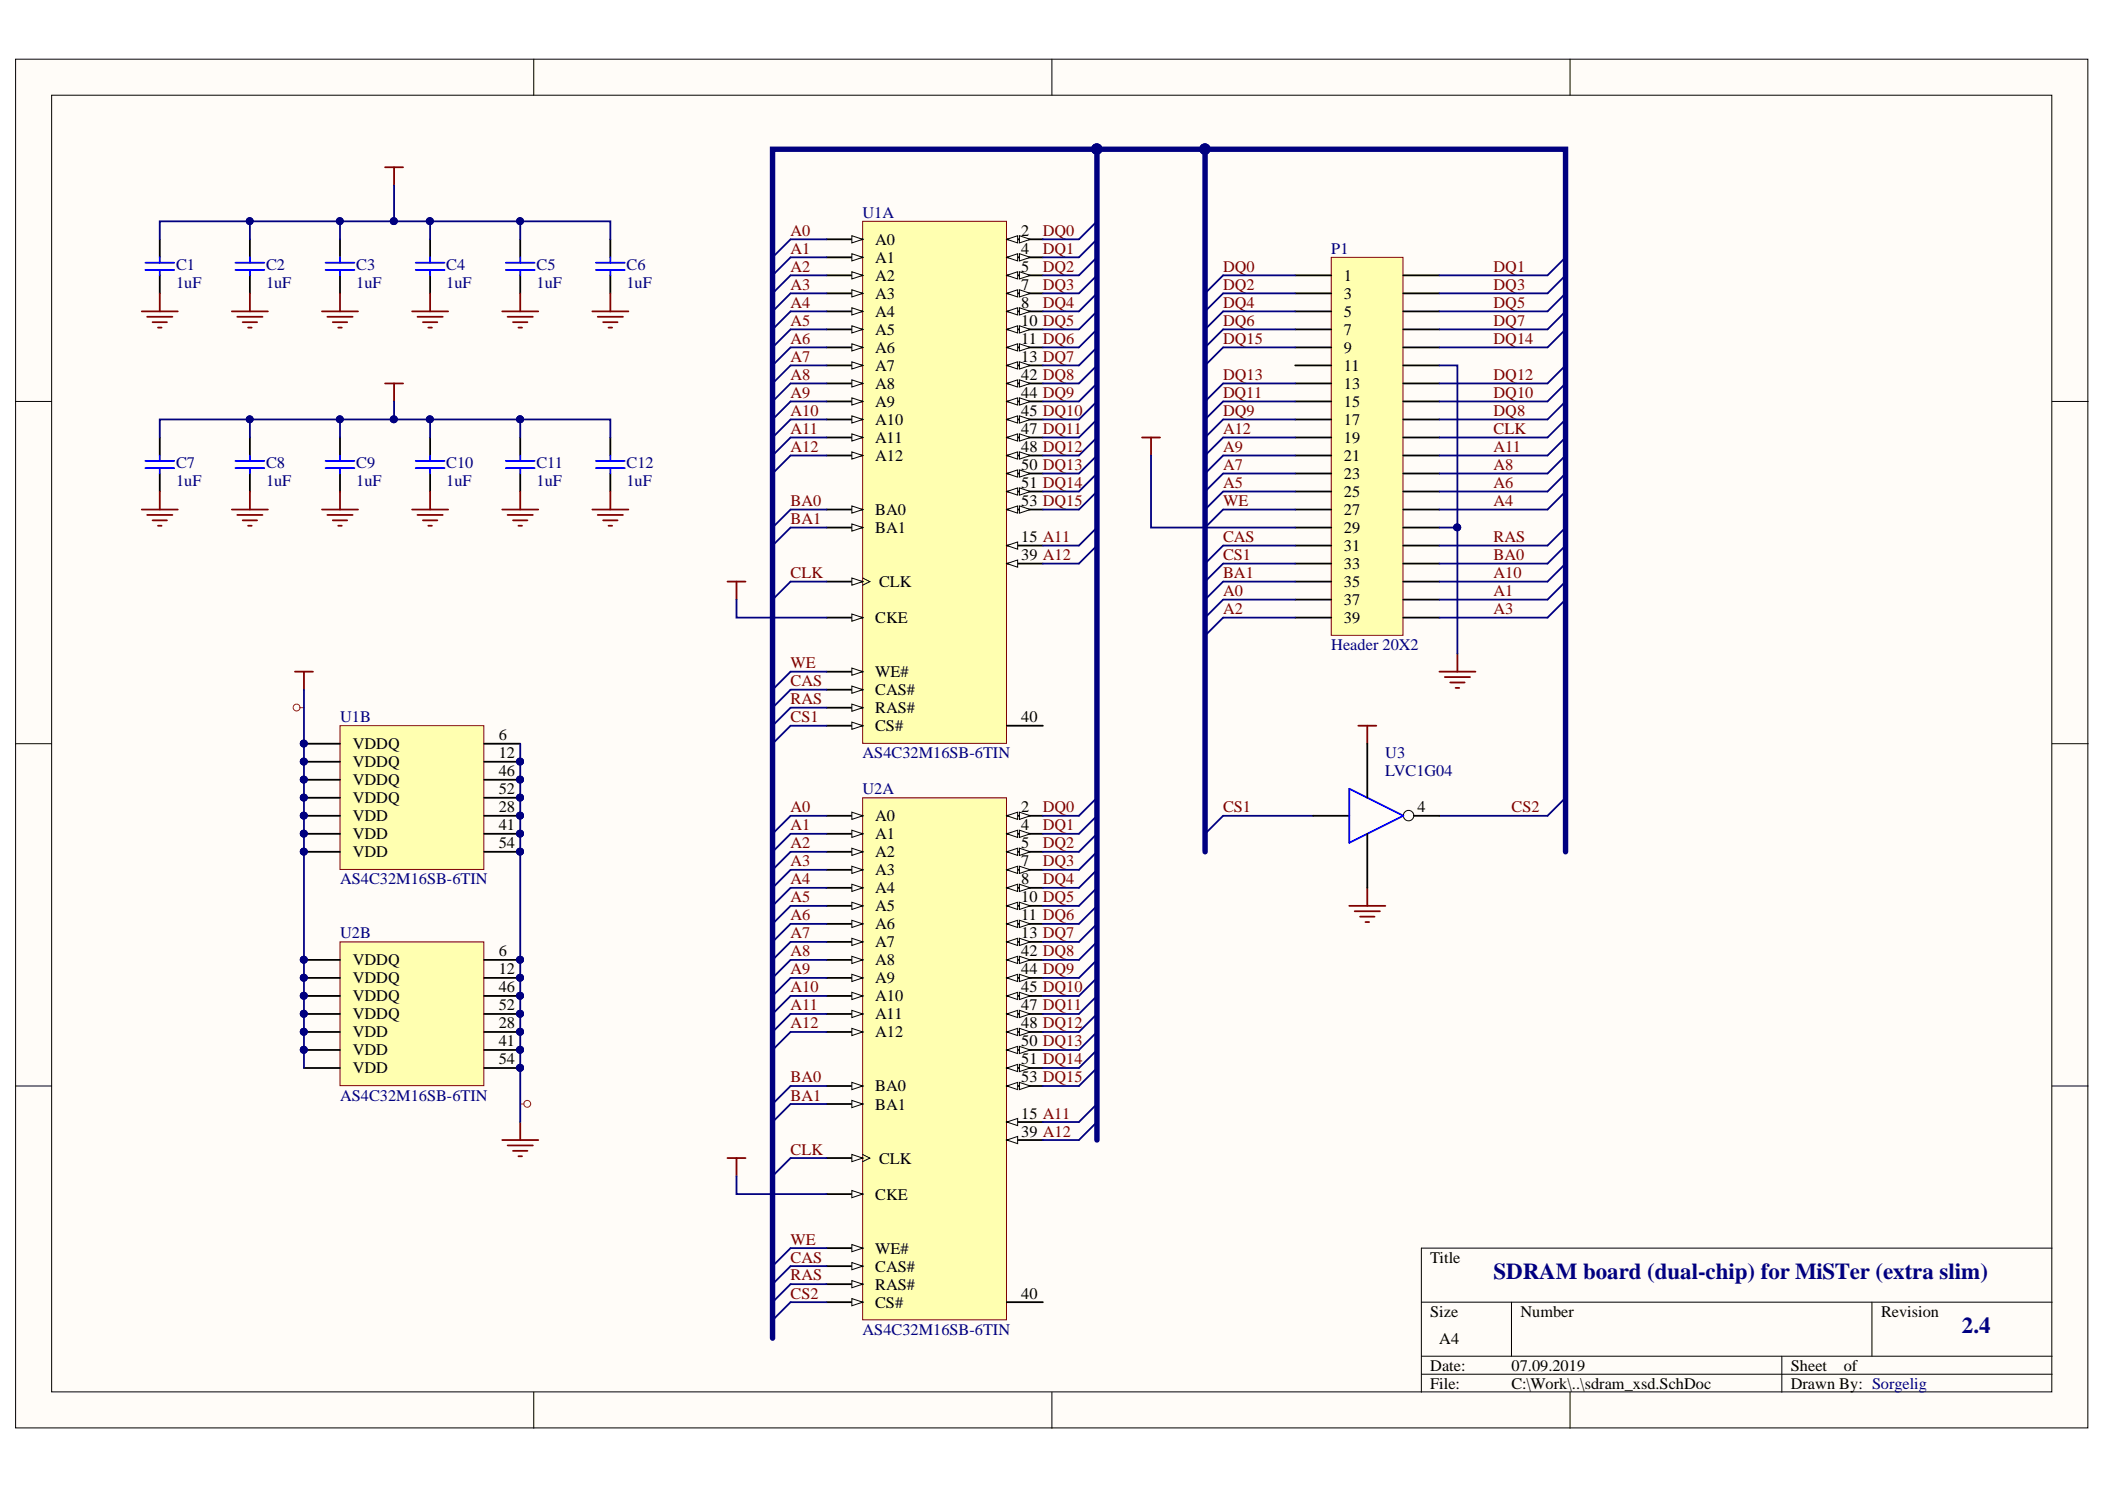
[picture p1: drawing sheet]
<svg xmlns="http://www.w3.org/2000/svg" width="297mm" height="210mm" viewBox="0 0 297 210" stroke-linecap="round" stroke-linejoin="round" font-family="sans-serif">
<defs><g id="words">
<g font-size="3.2" fill="#000080">
<text x="210.8" y="180.5">SDRAM board (dual-chip) for MiSTer (extra slim)</text>
<text x="276.9" y="188.1">2.4</text>
</g>
<g font-size="2.3" fill="#800000">
<text x="111.6" y="33.3">A0</text>
<text x="111.6" y="35.8">A1</text>
<text x="147.1" y="33.3">DQ0</text>
<text x="147.1" y="35.8">DQ1</text>
<text x="111.6" y="38.3">A2</text>
<text x="111.6" y="40.9">A3</text>
<text x="147.1" y="38.3">DQ2</text>
<text x="147.1" y="40.9">DQ3</text>
<text x="172.6" y="38.3">DQ0</text>
<text x="172.6" y="40.9">DQ2</text>
<text x="210.8" y="38.3">DQ1</text>
<text x="210.8" y="40.9">DQ3</text>
<text x="111.6" y="43.4">A4</text>
<text x="111.6" y="46">A5</text>
<text x="147.1" y="43.4">DQ4</text>
<text x="172.6" y="43.4">DQ4</text>
<text x="172.6" y="46">DQ6</text>
<text x="210.8" y="43.4">DQ5</text>
<text x="210.8" y="46">DQ7</text>
<text x="111.6" y="48.5">A6</text>
<text x="111.6" y="51.1">A7</text>
<text x="111.6" y="53.6">A8</text>
<text x="172.6" y="53.6">DQ13</text>
<text x="172.6" y="48.5">DQ15</text>
<text x="210.8" y="53.6">DQ12</text>
<text x="210.8" y="48.5">DQ14</text>
<text x="111.6" y="56.1">A9</text>
<text x="111.6" y="58.7">A10</text>
<text x="172.6" y="56.1">DQ11</text>
<text x="172.6" y="58.7">DQ9</text>
<text x="210.8" y="56.1">DQ10</text>
<text x="210.8" y="58.7">DQ8</text>
<text x="111.6" y="61.2">A11</text>
<text x="111.6" y="63.8">A12</text>
<text x="172.6" y="61.2">A12</text>
<text x="172.6" y="63.8">A9</text>
<text x="210.8" y="61.2">CLK</text>
<text x="210.8" y="63.8">A11</text>
<text x="111.6" y="71.4">BA0</text>
<text x="172.6" y="66.3">A7</text>
<text x="172.6" y="68.8">A5</text>
<text x="172.6" y="71.4">WE</text>
<text x="210.8" y="66.3">A8</text>
<text x="210.8" y="68.8">A6</text>
<text x="210.8" y="71.4">A4</text>
<text x="111.6" y="73.9">BA1</text>
<text x="172.6" y="76.5">CAS</text>
<text x="210.8" y="76.5">RAS</text>
<text x="111.6" y="81.6">CLK</text>
<text x="172.6" y="81.6">BA1</text>
<text x="172.6" y="79">CS1</text>
<text x="210.8" y="81.6">A10</text>
<text x="210.8" y="79">BA0</text>
<text x="172.6" y="84.1">A0</text>
<text x="172.6" y="86.6">A2</text>
<text x="210.8" y="86.6">A3</text>
<text x="210.8" y="84.1">A1</text>
<text x="111.6" y="94.2">WE</text>
<text x="111.6" y="96.8">CAS</text>
<text x="111.6" y="99.3">RAS</text>
<text x="111.6" y="101.9">CS1</text>
<text x="111.6" y="114.6">A0</text>
<text x="111.6" y="117.1">A1</text>
<text x="111.6" y="119.7">A2</text>
<text x="147.1" y="114.6">DQ0</text>
<text x="147.1" y="117.1">DQ1</text>
<text x="147.1" y="119.7">DQ2</text>
<text x="172.6" y="114.6">CS1</text>
<text x="213.3" y="114.6">CS2</text>
<text x="111.6" y="122.2">A3</text>
<text x="111.6" y="124.7">A4</text>
<text x="147.1" y="122.2">DQ3</text>
<text x="147.1" y="124.7">DQ4</text>
<text x="111.6" y="127.3">A5</text>
<text x="111.6" y="129.8">A6</text>
<text x="111.6" y="132.4">A7</text>
<text x="111.6" y="134.9">A8</text>
<text x="111.6" y="137.5">A9</text>
<text x="111.6" y="140">A10</text>
<text x="111.6" y="142.5">A11</text>
<text x="111.6" y="145.1">A12</text>
<text x="111.6" y="152.7">BA0</text>
<text x="111.6" y="155.3">BA1</text>
<text x="111.6" y="162.9">CLK</text>
<text x="111.6" y="175.6">WE</text>
<text x="111.6" y="178.1">CAS</text>
<text x="111.6" y="180.6">RAS</text>
<text x="111.6" y="183.2">CS2</text>
</g>
<g font-size="2.3" fill="#000080">
<text x="121.7" y="30.7">U1A</text>
<text x="187.9" y="35.8">P1</text>
<text x="24.8" y="40.6">1uF</text>
<text x="24.8" y="38.1">C1</text>
<text x="37.5" y="40.6">1uF</text>
<text x="37.5" y="38.1">C2</text>
<text x="50.3" y="40.6">1uF</text>
<text x="50.3" y="38.1">C3</text>
<text x="63" y="40.6">1uF</text>
<text x="63" y="38.1">C4</text>
<text x="75.7" y="40.6">1uF</text>
<text x="75.7" y="38.1">C5</text>
<text x="88.4" y="40.6">1uF</text>
<text x="88.4" y="38.1">C6</text>
<text x="24.8" y="68.6">1uF</text>
<text x="24.8" y="66">C7</text>
<text x="37.5" y="68.6">1uF</text>
<text x="37.5" y="66">C8</text>
<text x="50.3" y="68.6">1uF</text>
<text x="50.3" y="66">C9</text>
<text x="63" y="68.6">1uF</text>
<text x="63" y="66">C10</text>
<text x="75.7" y="68.6">1uF</text>
<text x="75.7" y="66">C11</text>
<text x="88.4" y="68.6">1uF</text>
<text x="88.4" y="66">C12</text>
<text x="187.9" y="91.7">Header 20X2</text>
<text x="48" y="101.9">U1B</text>
<text x="121.7" y="107">AS4C32M16SB-6TIN</text>
<text x="195.5" y="107">U3</text>
<text x="121.7" y="112">U2A</text>
<text x="195.5" y="109.5">LVC1G04</text>
<text x="48" y="124.7">AS4C32M16SB-6TIN</text>
<text x="48" y="132.4">U2B</text>
<text x="48" y="155.3">AS4C32M16SB-6TIN</text>
<text x="121.7" y="188.3">AS4C32M16SB-6TIN</text>
</g>
<g font-size="2.3">
<text x="123.5" y="34.5">A0</text>
<text x="144.1" y="33.3">2</text>
<text x="144.1" y="35.8">4</text>
<text x="123.5" y="37.1">A1</text>
<text x="123.5" y="39.6">A2</text>
<text x="144.1" y="38.3">5</text>
<text x="144.1" y="40.9">7</text>
<text x="189.6" y="39.6">1</text>
<text x="123.5" y="42.1">A3</text>
<text x="123.5" y="44.7">A4</text>
<text x="123.5" y="47.2">A5</text>
<text x="144.1" y="43.4">8</text>
<text x="144.1" y="46">10 DQ5</text>
<text x="189.6" y="42.1">3</text>
<text x="189.6" y="44.7">5</text>
<text x="189.6" y="47.2">7</text>
<text x="123.5" y="49.8">A6</text>
<text x="123.5" y="52.3">A7</text>
<text x="144.1" y="53.6">42 DQ8</text>
<text x="144.1" y="48.5">11 DQ6</text>
<text x="144.1" y="51.1">13 DQ7</text>
<text x="189.6" y="49.8">9</text>
<text x="189.6" y="52.3">11</text>
<text x="123.5" y="54.9">A8</text>
<text x="123.5" y="60">A10</text>
<text x="123.5" y="57.4">A9</text>
<text x="144.1" y="56.1">44 DQ9</text>
<text x="144.1" y="58.7">45 DQ10</text>
<text x="189.6" y="54.9">13</text>
<text x="189.6" y="57.4">15</text>
<text x="189.6" y="60">17</text>
<text x="123.5" y="62.5">A11</text>
<text x="123.5" y="65">A12</text>
<text x="144.1" y="61.2">47 DQ11</text>
<text x="144.1" y="63.8">48 DQ12</text>
<text x="189.6" y="62.5">19</text>
<text x="189.6" y="65">21</text>
<text x="144.1" y="66.3">50 DQ13</text>
<text x="144.1" y="68.8">51 DQ14</text>
<text x="144.1" y="71.4">53 DQ15</text>
<text x="189.6" y="67.6">23</text>
<text x="189.6" y="70.1">25</text>
<text x="123.5" y="72.6">BA0</text>
<text x="123.5" y="75.2">BA1</text>
<text x="144.1" y="76.5">15 A11</text>
<text x="189.6" y="72.6">27</text>
<text x="189.6" y="75.2">29</text>
<text x="189.6" y="77.8">31</text>
<text x="124" y="82.8">CLK</text>
<text x="144.1" y="79">39 A12</text>
<text x="189.6" y="80.3">33</text>
<text x="189.6" y="82.8">35</text>
<text x="123.5" y="87.9">CKE</text>
<text x="189.6" y="85.4">37</text>
<text x="189.6" y="87.9">39</text>
<text x="123.5" y="95.5">WE#</text>
<text x="123.5" y="98">CAS#</text>
<text x="123.5" y="100.6">RAS#</text>
<text x="144.1" y="101.9">40</text>
<text x="49.8" y="105.7">VDDQ</text>
<text x="70.4" y="104.4">6</text>
<text x="70.4" y="107">12</text>
<text x="123.5" y="103.2">CS#</text>
<text x="49.8" y="110.8">VDDQ</text>
<text x="49.8" y="113.3">VDDQ</text>
<text x="49.8" y="108.2">VDDQ</text>
<text x="70.4" y="109.5">46</text>
<text x="70.4" y="112">52</text>
<text x="49.8" y="115.9">VDD</text>
<text x="49.8" y="118.4">VDD</text>
<text x="70.4" y="117.1">41</text>
<text x="70.4" y="119.7">54</text>
<text x="70.4" y="114.6">28</text>
<text x="123.5" y="115.9">A0</text>
<text x="123.5" y="118.4">A1</text>
<text x="144.1" y="114.6">2</text>
<text x="144.1" y="117.1">4</text>
<text x="144.1" y="119.7">5</text>
<text x="200" y="114.6">4</text>
<text x="49.8" y="120.9">VDD</text>
<text x="123.5" y="120.9">A2</text>
<text x="123.5" y="123.5">A3</text>
<text x="123.5" y="126">A4</text>
<text x="144.1" y="122.2">7</text>
<text x="144.1" y="124.7">8</text>
<text x="123.5" y="128.5">A5</text>
<text x="123.5" y="131.1">A6</text>
<text x="144.1" y="127.3">10 DQ5</text>
<text x="144.1" y="129.8">11 DQ6</text>
<text x="49.8" y="136.2">VDDQ</text>
<text x="70.4" y="134.9">6</text>
<text x="70.4" y="137.5">12</text>
<text x="123.5" y="136.2">A8</text>
<text x="123.5" y="133.7">A7</text>
<text x="144.1" y="134.9">42 DQ8</text>
<text x="144.1" y="137.5">44 DQ9</text>
<text x="144.1" y="132.4">13 DQ7</text>
<text x="49.8" y="141.3">VDDQ</text>
<text x="49.8" y="143.8">VDDQ</text>
<text x="49.8" y="138.7">VDDQ</text>
<text x="70.4" y="140">46</text>
<text x="70.4" y="142.5">52</text>
<text x="123.5" y="141.3">A10</text>
<text x="123.5" y="138.7">A9</text>
<text x="123.5" y="143.8">A11</text>
<text x="144.1" y="140">45 DQ10</text>
<text x="144.1" y="142.5">47 DQ11</text>
<text x="49.8" y="146.3">VDD</text>
<text x="49.8" y="148.9">VDD</text>
<text x="70.4" y="147.6">41</text>
<text x="70.4" y="145.1">28</text>
<text x="123.5" y="146.3">A12</text>
<text x="144.1" y="145.1">48 DQ12</text>
<text x="144.1" y="147.6">50 DQ13</text>
<text x="49.8" y="151.4">VDD</text>
<text x="70.4" y="150.1">54</text>
<text x="123.5" y="153.9">BA0</text>
<text x="144.1" y="150.1">51 DQ14</text>
<text x="144.1" y="152.7">53 DQ15</text>
<text x="123.5" y="156.5">BA1</text>
<text x="144.1" y="160.3">39 A12</text>
<text x="144.1" y="157.8">15 A11</text>
<text x="124" y="164.1">CLK</text>
<text x="123.5" y="169.2">CKE</text>
<text x="123.5" y="176.8">WE#</text>
<text x="123.5" y="179.4">CAS#</text>
<text x="201.8" y="178.1">Title</text>
<text x="123.5" y="181.9">RAS#</text>
<text x="123.5" y="184.5">CS#</text>
<text x="144.1" y="183.2">40</text>
<text x="201.8" y="185.7">Size</text>
<text x="214.6" y="185.7">Number</text>
<text x="265.4" y="185.7">Revision</text>
<text x="203.1" y="189.6">A4</text>
<text x="201.8" y="193.4">Date:</text>
<text x="201.8" y="195.9">File:</text>
<text x="213.3" y="193.4">07.09.2019</text>
<text x="213.3" y="195.9">C:\Work\..\sdram_xsd.SchDoc</text>
<text x="252.7" y="193.4">Sheet</text>
<text x="252.7" y="195.9">Drawn By: Sorgelig</text>
<text x="260.2" y="193.4">of</text>
</g>
</g></defs>
<g fill="#fffcf8" stroke="#000" stroke-width=".14">
<path d="M2.2 8.3h292.4v193.1h-292.4z"/>
<path d="M7.3 13.4h282.2v182.9h-282.2z"/>
</g>
<g fill="none" stroke="#000" stroke-width=".14">
<path d="M75.3 8.3v5.1M148.4 8.3v5.1M221.6 8.3v5.1M2.2 56.6h5.1M289.6 56.6h5.1M2.2 104.9h5.1M289.6 104.9h5.1M2.2 153.2h5.1M289.6 153.2h5.1M289.6 176.1h-89v20.3M75.3 196.4v5.1M148.4 196.4v5.1"/>
<path d="M200.6 183.7h89M200.6 191.3h89M200.6 193.9h89M213.3 183.7v7.6M221.6 196.4v5.1M251.4 191.3v5.1M264.2 183.7v7.6"/>
</g>
<path d="M121.7 31.2h20.3v73.7h-20.3z" fill="#ffffb0" stroke="#800000" stroke-width=".14"/>
<path d="M142.1 33.8h5.1" fill="none" stroke="#000" stroke-width=".25"/>
<path d="M142.1 33.8l1.5-.5v1z" fill="#fffcf8"/>
<path d="M142.1 33.8l1.5-.5v1z" fill="none" stroke="#000" stroke-width=".14"/>
<path d="M143.9 33.3l1.5 .5-1.5 .5z" fill="#fffcf8"/>
<path d="M143.9 33.3l1.5 .5-1.5 .5z" fill="none" stroke="#000" stroke-width=".14"/>
<path d="M142.1 36.3h5.1" fill="none" stroke="#000" stroke-width=".25"/>
<path d="M142.1 36.3l1.5-.5v1z" fill="#fffcf8"/>
<path d="M142.1 36.3l1.5-.5v1z" fill="none" stroke="#000" stroke-width=".14"/>
<path d="M143.9 35.8l1.5 .5-1.5 .5z" fill="#fffcf8"/>
<path d="M143.9 35.8l1.5 .5-1.5 .5z" fill="none" stroke="#000" stroke-width=".14"/>
<path d="M142.1 38.8h5.1" fill="none" stroke="#000" stroke-width=".25"/>
<path d="M142.1 38.8l1.5-.5v1.1z" fill="#fffcf8"/>
<path d="M142.1 38.8l1.5-.5v1.1z" fill="none" stroke="#000" stroke-width=".14"/>
<path d="M143.9 38.3l1.5 .5-1.5 .6z" fill="#fffcf8"/>
<path d="M143.9 38.3l1.5 .5-1.5 .6z" fill="none" stroke="#000" stroke-width=".14"/>
<path d="M116.6 54.1h5.1" fill="none" stroke="#000" stroke-width=".25"/>
<path d="M120.2 53.6l1.5 .5-1.5 .5z" fill="#fffcf8"/>
<path d="M120.2 53.6l1.5 .5-1.5 .5z" fill="none" stroke="#000" stroke-width=".14"/>
<path d="M142.1 79.5h5.1" fill="none" stroke="#000" stroke-width=".25"/>
<path d="M142.1 79.5l1.5-.5v1z" fill="#fffcf8"/>
<path d="M142.1 79.5l1.5-.5v1z" fill="none" stroke="#000" stroke-width=".14"/>
<path d="M142.1 54.1h5.1M142.1 102.4h5.1" fill="none" stroke="#000" stroke-width=".25"/>
<path d="M142.1 54.1l1.5-.5v1z" fill="#fffcf8"/>
<path d="M142.1 54.1l1.5-.5v1z" fill="none" stroke="#000" stroke-width=".14"/>
<path d="M143.9 53.6l1.5 .5-1.5 .5z" fill="#fffcf8"/>
<path d="M143.9 53.6l1.5 .5-1.5 .5z" fill="none" stroke="#000" stroke-width=".14"/>
<path d="M142.1 56.6h5.1" fill="none" stroke="#000" stroke-width=".25"/>
<path d="M142.1 56.6l1.5-.5v1z" fill="#fffcf8"/>
<path d="M142.1 56.6l1.5-.5v1z" fill="none" stroke="#000" stroke-width=".14"/>
<path d="M143.9 56.1l1.5 .5-1.5 .5z" fill="#fffcf8"/>
<path d="M143.9 56.1l1.5 .5-1.5 .5z" fill="none" stroke="#000" stroke-width=".14"/>
<path d="M142.1 59.2h5.1" fill="none" stroke="#000" stroke-width=".25"/>
<path d="M142.1 59.2l1.5-.5v1z" fill="#fffcf8"/>
<path d="M142.1 59.2l1.5-.5v1z" fill="none" stroke="#000" stroke-width=".14"/>
<path d="M143.9 58.7l1.5 .5-1.5 .5z" fill="#fffcf8"/>
<path d="M143.9 58.7l1.5 .5-1.5 .5z" fill="none" stroke="#000" stroke-width=".14"/>
<path d="M142.1 61.7h5.1" fill="none" stroke="#000" stroke-width=".25"/>
<path d="M142.1 61.7l1.5-.5v1z" fill="#fffcf8"/>
<path d="M142.1 61.7l1.5-.5v1z" fill="none" stroke="#000" stroke-width=".14"/>
<path d="M143.9 61.2l1.5 .5-1.5 .5z" fill="#fffcf8"/>
<path d="M143.9 61.2l1.5 .5-1.5 .5z" fill="none" stroke="#000" stroke-width=".14"/>
<path d="M142.1 64.3h5.1" fill="none" stroke="#000" stroke-width=".25"/>
<path d="M142.1 64.3l1.5-.6v1.1z" fill="#fffcf8"/>
<path d="M142.1 64.3l1.5-.6v1.1z" fill="none" stroke="#000" stroke-width=".14"/>
<path d="M143.9 63.7l1.5 .6-1.5 .5z" fill="#fffcf8"/>
<path d="M143.9 63.7l1.5 .6-1.5 .5z" fill="none" stroke="#000" stroke-width=".14"/>
<path d="M142.1 66.8h5.1" fill="none" stroke="#000" stroke-width=".25"/>
<path d="M142.1 66.8l1.5-.5v1z" fill="#fffcf8"/>
<path d="M142.1 66.8l1.5-.5v1z" fill="none" stroke="#000" stroke-width=".14"/>
<path d="M143.9 66.3l1.5 .5-1.5 .5z" fill="#fffcf8"/>
<path d="M143.9 66.3l1.5 .5-1.5 .5z" fill="none" stroke="#000" stroke-width=".14"/>
<path d="M142.1 69.3h5.1" fill="none" stroke="#000" stroke-width=".25"/>
<path d="M142.1 69.3l1.5-.5v1z" fill="#fffcf8"/>
<path d="M142.1 69.3l1.5-.5v1z" fill="none" stroke="#000" stroke-width=".14"/>
<path d="M143.9 68.8l1.5 .5-1.5 .5z" fill="#fffcf8"/>
<path d="M143.9 68.8l1.5 .5-1.5 .5z" fill="none" stroke="#000" stroke-width=".14"/>
<path d="M142.1 71.9h5.1" fill="none" stroke="#000" stroke-width=".25"/>
<path d="M142.1 71.9l1.5-.5v1z" fill="#fffcf8"/>
<path d="M142.1 71.9l1.5-.5v1z" fill="none" stroke="#000" stroke-width=".14"/>
<path d="M143.9 71.4l1.5 .5-1.5 .5z" fill="#fffcf8"/>
<path d="M143.9 71.4l1.5 .5-1.5 .5z" fill="none" stroke="#000" stroke-width=".14"/>
<path d="M142.1 41.4h5.1" fill="none" stroke="#000" stroke-width=".25"/>
<path d="M142.1 41.4l1.5-.5v1z" fill="#fffcf8"/>
<path d="M142.1 41.4l1.5-.5v1z" fill="none" stroke="#000" stroke-width=".14"/>
<path d="M143.9 40.9l1.5 .5-1.5 .5z" fill="#fffcf8"/>
<path d="M143.9 40.9l1.5 .5-1.5 .5z" fill="none" stroke="#000" stroke-width=".14"/>
<path d="M142.1 43.9h5.1" fill="none" stroke="#000" stroke-width=".25"/>
<path d="M142.1 43.9l1.5-.5v1z" fill="#fffcf8"/>
<path d="M142.1 43.9l1.5-.5v1z" fill="none" stroke="#000" stroke-width=".14"/>
<path d="M143.9 43.4l1.5 .5-1.5 .5z" fill="#fffcf8"/>
<path d="M143.9 43.4l1.5 .5-1.5 .5z" fill="none" stroke="#000" stroke-width=".14"/>
<path d="M142.1 46.5h5.1" fill="none" stroke="#000" stroke-width=".25"/>
<path d="M142.1 46.5l1.5-.5v1z" fill="#fffcf8"/>
<path d="M142.1 46.5l1.5-.5v1z" fill="none" stroke="#000" stroke-width=".14"/>
<path d="M143.9 46l1.5 .5-1.5 .5z" fill="#fffcf8"/>
<path d="M143.9 46l1.5 .5-1.5 .5z" fill="none" stroke="#000" stroke-width=".14"/>
<path d="M142.1 49h5.1" fill="none" stroke="#000" stroke-width=".25"/>
<path d="M142.1 49l1.5-.5v1z" fill="#fffcf8"/>
<path d="M142.1 49l1.5-.5v1z" fill="none" stroke="#000" stroke-width=".14"/>
<path d="M143.9 48.5l1.5 .5-1.5 .5z" fill="#fffcf8"/>
<path d="M143.9 48.5l1.5 .5-1.5 .5z" fill="none" stroke="#000" stroke-width=".14"/>
<path d="M142.1 51.5h5.1" fill="none" stroke="#000" stroke-width=".25"/>
<path d="M142.1 51.5l1.5-.5v1.1z" fill="#fffcf8"/>
<path d="M142.1 51.5l1.5-.5v1.1z" fill="none" stroke="#000" stroke-width=".14"/>
<path d="M143.9 51l1.5 .5-1.5 .6z" fill="#fffcf8"/>
<path d="M143.9 51l1.5 .5-1.5 .6z" fill="none" stroke="#000" stroke-width=".14"/>
<path d="M142.1 77h5.1" fill="none" stroke="#000" stroke-width=".25"/>
<path d="M142.1 77l1.5-.5v1z" fill="#fffcf8"/>
<path d="M142.1 77l1.5-.5v1z" fill="none" stroke="#000" stroke-width=".14"/>
<path d="M116.6 59.2h5.1" fill="none" stroke="#000" stroke-width=".25"/>
<path d="M120.2 58.7l1.5 .5-1.5 .5z" fill="#fffcf8"/>
<path d="M120.2 58.7l1.5 .5-1.5 .5z" fill="none" stroke="#000" stroke-width=".14"/>
<path d="M116.6 33.8h5.1" fill="none" stroke="#000" stroke-width=".25"/>
<path d="M120.2 33.3l1.5 .5-1.5 .5z" fill="#fffcf8"/>
<path d="M120.2 33.3l1.5 .5-1.5 .5z" fill="none" stroke="#000" stroke-width=".14"/>
<path d="M116.6 36.3h5.1" fill="none" stroke="#000" stroke-width=".25"/>
<path d="M120.2 35.8l1.5 .5-1.5 .5z" fill="#fffcf8"/>
<path d="M120.2 35.8l1.5 .5-1.5 .5z" fill="none" stroke="#000" stroke-width=".14"/>
<path d="M116.6 38.8h5.1" fill="none" stroke="#000" stroke-width=".25"/>
<path d="M120.2 38.3l1.5 .5-1.5 .6z" fill="#fffcf8"/>
<path d="M120.2 38.3l1.5 .5-1.5 .6z" fill="none" stroke="#000" stroke-width=".14"/>
<path d="M116.6 41.4h5.1" fill="none" stroke="#000" stroke-width=".25"/>
<path d="M120.2 40.9l1.5 .5-1.5 .5z" fill="#fffcf8"/>
<path d="M120.2 40.9l1.5 .5-1.5 .5z" fill="none" stroke="#000" stroke-width=".14"/>
<path d="M116.6 43.9h5.1" fill="none" stroke="#000" stroke-width=".25"/>
<path d="M120.2 43.4l1.5 .5-1.5 .5z" fill="#fffcf8"/>
<path d="M120.2 43.4l1.5 .5-1.5 .5z" fill="none" stroke="#000" stroke-width=".14"/>
<path d="M116.6 46.5h5.1" fill="none" stroke="#000" stroke-width=".25"/>
<path d="M120.2 46l1.5 .5-1.5 .5z" fill="#fffcf8"/>
<path d="M120.2 46l1.5 .5-1.5 .5z" fill="none" stroke="#000" stroke-width=".14"/>
<path d="M116.6 49h5.1" fill="none" stroke="#000" stroke-width=".25"/>
<path d="M120.2 48.5l1.5 .5-1.5 .5z" fill="#fffcf8"/>
<path d="M120.2 48.5l1.5 .5-1.5 .5z" fill="none" stroke="#000" stroke-width=".14"/>
<path d="M116.6 51.5h5.1" fill="none" stroke="#000" stroke-width=".25"/>
<path d="M120.2 51l1.5 .5-1.5 .6z" fill="#fffcf8"/>
<path d="M120.2 51l1.5 .5-1.5 .6z" fill="none" stroke="#000" stroke-width=".14"/>
<path d="M116.6 56.6h5.1" fill="none" stroke="#000" stroke-width=".25"/>
<path d="M120.2 56.1l1.5 .5-1.5 .5z" fill="#fffcf8"/>
<path d="M120.2 56.1l1.5 .5-1.5 .5z" fill="none" stroke="#000" stroke-width=".14"/>
<path d="M116.6 61.7h5.1" fill="none" stroke="#000" stroke-width=".25"/>
<path d="M120.2 61.2l1.5 .5-1.5 .5z" fill="#fffcf8"/>
<path d="M120.2 61.2l1.5 .5-1.5 .5z" fill="none" stroke="#000" stroke-width=".14"/>
<path d="M116.6 64.3h5.1" fill="none" stroke="#000" stroke-width=".25"/>
<path d="M120.2 63.7l1.5 .6-1.5 .5z" fill="#fffcf8"/>
<path d="M120.2 63.7l1.5 .6-1.5 .5z" fill="none" stroke="#000" stroke-width=".14"/>
<path d="M116.6 87.1h5.1" fill="none" stroke="#000" stroke-width=".25"/>
<path d="M120.2 86.6l1.5 .5-1.5 .5z" fill="#fffcf8"/>
<path d="M120.2 86.6l1.5 .5-1.5 .5zM121.7 81.5l1 .5-1 .6" fill="none" stroke="#000" stroke-width=".14"/>
<path d="M116.6 82h5.1" fill="none" stroke="#000" stroke-width=".25"/>
<path d="M120.2 81.5l1.5 .5-1.5 .6z" fill="#fffcf8"/>
<path d="M120.2 81.5l1.5 .5-1.5 .6z" fill="none" stroke="#000" stroke-width=".14"/>
<path d="M116.6 71.9h5.1" fill="none" stroke="#000" stroke-width=".25"/>
<path d="M120.2 71.4l1.5 .5-1.5 .5z" fill="#fffcf8"/>
<path d="M120.2 71.4l1.5 .5-1.5 .5z" fill="none" stroke="#000" stroke-width=".14"/>
<path d="M116.6 74.4h5.1" fill="none" stroke="#000" stroke-width=".25"/>
<path d="M120.2 73.9l1.5 .5-1.5 .5z" fill="#fffcf8"/>
<path d="M120.2 73.9l1.5 .5-1.5 .5z" fill="none" stroke="#000" stroke-width=".14"/>
<path d="M116.6 94.7h5.1" fill="none" stroke="#000" stroke-width=".25"/>
<path d="M120.2 94.2l1.5 .5-1.5 .6z" fill="#fffcf8"/>
<path d="M120.2 94.2l1.5 .5-1.5 .6z" fill="none" stroke="#000" stroke-width=".14"/>
<path d="M116.6 97.3h5.1" fill="none" stroke="#000" stroke-width=".25"/>
<path d="M120.2 96.8l1.5 .5-1.5 .5z" fill="#fffcf8"/>
<path d="M120.2 96.8l1.5 .5-1.5 .5z" fill="none" stroke="#000" stroke-width=".14"/>
<path d="M116.6 99.8h5.1" fill="none" stroke="#000" stroke-width=".25"/>
<path d="M120.2 99.3l1.5 .5-1.5 .5z" fill="#fffcf8"/>
<path d="M120.2 99.3l1.5 .5-1.5 .5z" fill="none" stroke="#000" stroke-width=".14"/>
<path d="M116.6 102.4h5.1" fill="none" stroke="#000" stroke-width=".25"/>
<path d="M120.2 101.9l1.5 .5-1.5 .5z" fill="#fffcf8"/>
<path d="M120.2 101.9l1.5 .5-1.5 .5z" fill="none" stroke="#000" stroke-width=".14"/>
<path d="M48 102.4h20.3v20.3h-20.3z" fill="#ffffb0" stroke="#800000" stroke-width=".14"/>
<g fill="none" stroke="#000" stroke-width=".25">
<path d="M42.9 115.1h5.1M42.9 104.9h5.1M42.9 117.6h5.1M42.9 110h5.1M42.9 112.5h5.1M42.9 107.5h5.1M68.3 115.1h5.1M68.3 104.9h5.1M68.3 117.6h5.1M68.3 110h5.1M68.3 112.5h5.1M68.3 107.5h5.1"/>
<path d="M42.9 120.2h5.1M68.3 120.2h5.1"/>
</g>
<g fill="#000080" stroke="#000080" stroke-width=".14">
<circle cx="42.9" cy="115.1" r=".48"/>
<circle cx="42.9" cy="104.9" r=".48"/>
<circle cx="73.4" cy="117.6" r=".48"/>
<circle cx="42.9" cy="110" r=".48"/>
<circle cx="73.4" cy="110" r=".48"/>
<circle cx="42.9" cy="112.5" r=".48"/>
<circle cx="73.4" cy="112.5" r=".48"/>
<circle cx="73.4" cy="120.1" r=".48"/>
<circle cx="42.9" cy="107.4" r=".48"/>
<circle cx="73.4" cy="107.4" r=".48"/>
<circle cx="42.9" cy="117.6" r=".48"/>
<circle cx="42.9" cy="120.1" r=".48"/>
<circle cx="73.4" cy="115.1" r=".48"/>
</g>
<path d="M187.9 36.3h10.1v53.3h-10.1z" fill="#ffffb0" stroke="#800000" stroke-width=".14"/>
<g fill="none" stroke="#000" stroke-width=".25">
<path d="M22.5 33.8v2.5M22.5 38.8v2.6M35.3 33.8v2.5M35.3 38.8v2.6M48 33.8v2.5M48 38.8v2.6M60.7 33.8v2.5M60.7 38.8v2.6M73.4 33.8v2.5M73.4 38.8v2.6M86.1 33.8v2.5M86.1 38.8v2.6"/>
<path d="M182.8 38.8h5.1M198 38.8h5.1M182.8 41.4h5.1M182.8 43.9h5.1M182.8 46.5h5.1M182.8 49h5.1M182.8 51.5h5.1M182.8 54.1h5.1M182.8 56.6h5.1M182.8 59.2h5.1M198 41.4h5.1M198 43.9h5.1"/>
<path d="M198 46.5h5.1M198 49h5.1M198 51.5h5.1M198 54.1h5.1M198 56.6h5.1M198 59.2h5.1M182.8 61.7h5.1M182.8 64.3h5.1M182.8 66.8h5.1M182.8 69.3h5.1M182.8 71.9h5.1M182.8 74.4h5.1"/>
<path d="M182.8 77h5.1M182.8 79.5h5.1M198 61.7h5.1M198 64.3h5.1M198 66.8h5.1M198 69.3h5.1M198 71.9h5.1M198 74.4h5.1M198 77h5.1M198 79.5h5.1M182.8 82h5.1M182.8 84.6h5.1"/>
<path d="M182.8 87.1h5.1M198 82h5.1M198 84.6h5.1M198 87.1h5.1"/>
</g>
<g fill="none" stroke="#000080" stroke-width=".25">
<path d="M111.6 38.8l-2.6 2.6M111.6 36.3l-2.6 2.5M111.6 33.8l-2.6 2.5M154.8 31.2l-2.6 2.6M154.8 33.8l-2.6 2.5M154.8 36.3l-2.6 2.5M154.8 38.8l-2.6 2.6M172.6 38.8l-2.5 2.6M220.9 36.3l-2.5 2.5M220.9 38.8l-2.5 2.6M111.6 59.2l-2.6 2.5M111.6 56.6l-2.6 2.6"/>
<path d="M111.6 54.1l-2.6 2.5M111.6 51.5l-2.6 2.6M111.6 46.5l-2.6 2.5M111.6 49l-2.6 2.5M111.6 43.9l-2.6 2.6M111.6 41.4l-2.6 2.5M154.8 41.4l-2.6 2.5M154.8 43.9l-2.6 2.6M154.8 46.5l-2.6 2.5M154.8 49l-2.6 2.5M154.8 51.5l-2.6 2.6M154.8 54.1l-2.6 2.5"/>
<path d="M154.8 56.6l-2.6 2.6M154.8 59.2l-2.6 2.5M172.6 41.4l-2.5 2.5M172.6 43.9l-2.5 2.6M172.6 46.5l-2.5 2.5M172.6 49l-2.5 2.5M172.6 56.6l-2.5 2.6M172.6 59.2l-2.5 2.5M172.6 54.1l-2.5 2.5M220.9 41.4l-2.5 2.5M220.9 43.9l-2.5 2.6M220.9 46.5l-2.5 2.5"/>
<path d="M220.9 51.5l-2.5 2.6M220.9 54.1l-2.5 2.5M220.9 56.6l-2.5 2.6M220.9 59.2l-2.5 2.5M111.6 74.4l-2.6 2.6M111.6 71.9l-2.6 2.5M111.6 64.3l-2.6 2.5M111.6 61.7l-2.6 2.6M154.8 61.7l-2.6 2.6M154.8 64.3l-2.6 2.5M154.8 66.8l-2.6 2.5M154.8 69.3l-2.6 2.6"/>
<path d="M154.8 74.4l-2.6 2.6M154.8 77l-2.6 2.5M172.6 61.7l-2.5 2.6M172.6 64.3l-2.5 2.5M172.6 66.8l-2.5 2.5M172.6 69.3l-2.5 2.6M172.6 71.9l-2.5 2.5M172.6 77l-2.5 2.5M172.6 79.5l-2.5 2.5M220.9 61.7l-2.5 2.6M220.9 64.3l-2.5 2.5M220.9 66.8l-2.5 2.5"/>
<path d="M220.9 69.3l-2.5 2.6M220.9 74.4l-2.5 2.6M220.9 77l-2.5 2.5M220.9 79.5l-2.5 2.5M111.6 99.8l-2.6 2.6M111.6 97.3l-2.6 2.5M111.6 94.7l-2.6 2.6M111.6 82l-2.6 2.6M172.6 82l-2.5 2.6M172.6 84.6l-2.5 2.5M172.6 87.1l-2.5 2.6M220.9 82l-2.5 2.6"/>
<path d="M220.9 84.6l-2.5 2.5M111.6 102.4l-2.6 2.5M220.9 112.5l-2.5 2.6"/>
</g>
<g fill="none" stroke="#800000" stroke-width=".25">
<path d="M20 43.9h5.1M20.8 44.7h3.5M21.5 45.4h2.1M22.3 46.2h.5M22.5 41.4v2.5M32.7 43.9h5.1M33.5 44.7h3.5M34.2 45.4h2.1M35 46.2h.5M35.3 41.4v2.5M45.4 43.9h5.1M46.2 44.7h3.6"/>
<path d="M47 45.4h2M47.7 46.2h.5M48 41.4v2.5M58.2 43.9h5M58.9 44.7h3.6M59.7 45.4h2M60.4 46.2h.5M60.7 41.4v2.5M70.9 43.9h5.1M71.6 44.7h3.6M72.4 45.4h2M73.2 46.2h.5"/>
<path d="M73.4 41.4v2.5M83.6 43.9h5.1M84.3 44.7h3.6M85.1 45.4h2M85.9 46.2h.5M86.1 41.4v2.5M161.2 61.7h2.5M162.4 61.7v2.6M41.6 94.7h2.6M42.9 94.7v2.6M102.7 82h2.5M103.9 82v2.6"/>
<path d="M203.1 94.7h5.1M203.9 95.5h3.5M204.6 96.3h2.1M205.4 97h.5M205.7 92.2v2.5M73.4 158.3v2.5M70.9 160.8h5.1M71.6 161.6h3.6M72.4 162.3h2M73.2 163.1h.5"/>
</g>
<g fill="none" stroke="#00f" stroke-width=".25">
<path d="M20.5 37.1h4.1M20.5 38.1h4.1M22.5 36.3v.8M22.5 38.1v.7M33.2 37.1h4.1M33.2 38.1h4.1M35.3 36.3v.8M35.3 38.1v.7M45.9 37.1h4.1M45.9 38.1h4.1M48 36.3v.8M48 38.1v.7"/>
<path d="M58.7 37.1h4M58.7 38.1h4M60.7 36.3v.8M60.7 38.1v.7M71.4 37.1h4M71.4 38.1h4M73.4 36.3v.8M73.4 38.1v.7M84.1 37.1h4.1M84.1 38.1h4.1M86.1 36.3v.8M86.1 38.1v.7"/>
</g>
<g fill="none" stroke="#f00" stroke-width=".14">
<path d="M42.4 99.8h.5M73.4 155.7h.5"/>
<circle cx="41.8" cy="99.8" r=".48"/>
<circle cx="74.4" cy="155.7" r=".48"/>
</g>
<path d="M121.7 112.5h20.3v73.7h-20.3z" fill="#ffffb0" stroke="#800000" stroke-width=".14"/>
<path d="M142.1 115.1h5.1" fill="none" stroke="#000" stroke-width=".25"/>
<path d="M142.1 115.1l1.5-.5v1z" fill="#fffcf8"/>
<path d="M142.1 115.1l1.5-.5v1z" fill="none" stroke="#000" stroke-width=".14"/>
<path d="M143.9 114.6l1.5 .5-1.5 .5z" fill="#fffcf8"/>
<path d="M143.9 114.6l1.5 .5-1.5 .5z" fill="none" stroke="#000" stroke-width=".14"/>
<path d="M142.1 117.6h5.1" fill="none" stroke="#000" stroke-width=".25"/>
<path d="M142.1 117.6l1.5-.5v1z" fill="#fffcf8"/>
<path d="M142.1 117.6l1.5-.5v1z" fill="none" stroke="#000" stroke-width=".14"/>
<path d="M143.9 117.1l1.5 .5-1.5 .5z" fill="#fffcf8"/>
<path d="M143.9 117.1l1.5 .5-1.5 .5z" fill="none" stroke="#000" stroke-width=".14"/>
<path d="M142.1 120.2h5.1" fill="none" stroke="#000" stroke-width=".25"/>
<path d="M142.1 120.2l1.5-.5v1z" fill="#fffcf8"/>
<path d="M142.1 120.2l1.5-.5v1z" fill="none" stroke="#000" stroke-width=".14"/>
<path d="M143.9 119.7l1.5 .5-1.5 .5z" fill="#fffcf8"/>
<path d="M143.9 119.7l1.5 .5-1.5 .5z" fill="none" stroke="#000" stroke-width=".14"/>
<path d="M116.6 135.4h5.1" fill="none" stroke="#000" stroke-width=".25"/>
<path d="M120.2 134.9l1.5 .5-1.5 .5z" fill="#fffcf8"/>
<path d="M120.2 134.9l1.5 .5-1.5 .5z" fill="none" stroke="#000" stroke-width=".14"/>
<path d="M142.1 160.8h5.1" fill="none" stroke="#000" stroke-width=".25"/>
<path d="M142.1 160.8l1.5-.5v1z" fill="#fffcf8"/>
<path d="M142.1 160.8l1.5-.5v1z" fill="none" stroke="#000" stroke-width=".14"/>
<path d="M142.1 135.4h5.1M142.1 183.7h5.1" fill="none" stroke="#000" stroke-width=".25"/>
<path d="M142.1 135.4l1.5-.5v1z" fill="#fffcf8"/>
<path d="M142.1 135.4l1.5-.5v1z" fill="none" stroke="#000" stroke-width=".14"/>
<path d="M143.9 134.9l1.5 .5-1.5 .5z" fill="#fffcf8"/>
<path d="M143.9 134.9l1.5 .5-1.5 .5z" fill="none" stroke="#000" stroke-width=".14"/>
<path d="M142.1 137.9h5.1" fill="none" stroke="#000" stroke-width=".25"/>
<path d="M142.1 137.9l1.5-.5v1.1z" fill="#fffcf8"/>
<path d="M142.1 137.9l1.5-.5v1.1z" fill="none" stroke="#000" stroke-width=".14"/>
<path d="M143.9 137.4l1.5 .5-1.5 .6z" fill="#fffcf8"/>
<path d="M143.9 137.4l1.5 .5-1.5 .6z" fill="none" stroke="#000" stroke-width=".14"/>
<path d="M142.1 140.5h5.1" fill="none" stroke="#000" stroke-width=".25"/>
<path d="M142.1 140.5l1.5-.5v1z" fill="#fffcf8"/>
<path d="M142.1 140.5l1.5-.5v1z" fill="none" stroke="#000" stroke-width=".14"/>
<path d="M143.9 140l1.5 .5-1.5 .5z" fill="#fffcf8"/>
<path d="M143.9 140l1.5 .5-1.5 .5z" fill="none" stroke="#000" stroke-width=".14"/>
<path d="M142.1 143h5.1" fill="none" stroke="#000" stroke-width=".25"/>
<path d="M142.1 143l1.5-.5v1z" fill="#fffcf8"/>
<path d="M142.1 143l1.5-.5v1z" fill="none" stroke="#000" stroke-width=".14"/>
<path d="M143.9 142.5l1.5 .5-1.5 .5z" fill="#fffcf8"/>
<path d="M143.9 142.5l1.5 .5-1.5 .5z" fill="none" stroke="#000" stroke-width=".14"/>
<path d="M142.1 145.6h5.1" fill="none" stroke="#000" stroke-width=".25"/>
<path d="M142.1 145.6l1.5-.5v1z" fill="#fffcf8"/>
<path d="M142.1 145.6l1.5-.5v1z" fill="none" stroke="#000" stroke-width=".14"/>
<path d="M143.9 145.1l1.5 .5-1.5 .5z" fill="#fffcf8"/>
<path d="M143.9 145.1l1.5 .5-1.5 .5z" fill="none" stroke="#000" stroke-width=".14"/>
<path d="M142.1 148.1h5.1" fill="none" stroke="#000" stroke-width=".25"/>
<path d="M142.1 148.1l1.5-.5v1z" fill="#fffcf8"/>
<path d="M142.1 148.1l1.5-.5v1z" fill="none" stroke="#000" stroke-width=".14"/>
<path d="M143.9 147.6l1.5 .5-1.5 .5z" fill="#fffcf8"/>
<path d="M143.9 147.6l1.5 .5-1.5 .5z" fill="none" stroke="#000" stroke-width=".14"/>
<path d="M142.1 150.7h5.1" fill="none" stroke="#000" stroke-width=".25"/>
<path d="M142.1 150.7l1.5-.6v1.1z" fill="#fffcf8"/>
<path d="M142.1 150.7l1.5-.6v1.1z" fill="none" stroke="#000" stroke-width=".14"/>
<path d="M143.9 150.1l1.5 .6-1.5 .5z" fill="#fffcf8"/>
<path d="M143.9 150.1l1.5 .6-1.5 .5z" fill="none" stroke="#000" stroke-width=".14"/>
<path d="M142.1 153.2h5.1" fill="none" stroke="#000" stroke-width=".25"/>
<path d="M142.1 153.2l1.5-.5v1z" fill="#fffcf8"/>
<path d="M142.1 153.2l1.5-.5v1z" fill="none" stroke="#000" stroke-width=".14"/>
<path d="M143.9 152.7l1.5 .5-1.5 .5z" fill="#fffcf8"/>
<path d="M143.9 152.7l1.5 .5-1.5 .5z" fill="none" stroke="#000" stroke-width=".14"/>
<path d="M142.1 122.7h5.1" fill="none" stroke="#000" stroke-width=".25"/>
<path d="M142.1 122.7l1.5-.5v1z" fill="#fffcf8"/>
<path d="M142.1 122.7l1.5-.5v1z" fill="none" stroke="#000" stroke-width=".14"/>
<path d="M143.9 122.2l1.5 .5-1.5 .5z" fill="#fffcf8"/>
<path d="M143.9 122.2l1.5 .5-1.5 .5z" fill="none" stroke="#000" stroke-width=".14"/>
<path d="M142.1 125.2h5.1" fill="none" stroke="#000" stroke-width=".25"/>
<path d="M142.1 125.2l1.5-.5v1.1z" fill="#fffcf8"/>
<path d="M142.1 125.2l1.5-.5v1.1z" fill="none" stroke="#000" stroke-width=".14"/>
<path d="M143.9 124.7l1.5 .5-1.5 .6z" fill="#fffcf8"/>
<path d="M143.9 124.7l1.5 .5-1.5 .6z" fill="none" stroke="#000" stroke-width=".14"/>
<path d="M142.1 127.8h5.1" fill="none" stroke="#000" stroke-width=".25"/>
<path d="M142.1 127.8l1.5-.5v1z" fill="#fffcf8"/>
<path d="M142.1 127.8l1.5-.5v1z" fill="none" stroke="#000" stroke-width=".14"/>
<path d="M143.9 127.3l1.5 .5-1.5 .5z" fill="#fffcf8"/>
<path d="M143.9 127.3l1.5 .5-1.5 .5z" fill="none" stroke="#000" stroke-width=".14"/>
<path d="M142.1 130.3h5.1" fill="none" stroke="#000" stroke-width=".25"/>
<path d="M142.1 130.3l1.5-.5v1z" fill="#fffcf8"/>
<path d="M142.1 130.3l1.5-.5v1z" fill="none" stroke="#000" stroke-width=".14"/>
<path d="M143.9 129.8l1.5 .5-1.5 .5z" fill="#fffcf8"/>
<path d="M143.9 129.8l1.5 .5-1.5 .5z" fill="none" stroke="#000" stroke-width=".14"/>
<path d="M142.1 132.9h5.1" fill="none" stroke="#000" stroke-width=".25"/>
<path d="M142.1 132.9l1.5-.5v1z" fill="#fffcf8"/>
<path d="M142.1 132.9l1.5-.5v1z" fill="none" stroke="#000" stroke-width=".14"/>
<path d="M143.9 132.4l1.5 .5-1.5 .5z" fill="#fffcf8"/>
<path d="M143.9 132.4l1.5 .5-1.5 .5z" fill="none" stroke="#000" stroke-width=".14"/>
<path d="M142.1 158.3h5.1" fill="none" stroke="#000" stroke-width=".25"/>
<path d="M142.1 158.3l1.5-.5v1z" fill="#fffcf8"/>
<path d="M142.1 158.3l1.5-.5v1z" fill="none" stroke="#000" stroke-width=".14"/>
<path d="M116.6 140.5h5.1" fill="none" stroke="#000" stroke-width=".25"/>
<path d="M120.2 140l1.5 .5-1.5 .5z" fill="#fffcf8"/>
<path d="M120.2 140l1.5 .5-1.5 .5z" fill="none" stroke="#000" stroke-width=".14"/>
<path d="M116.6 115.1h5.1" fill="none" stroke="#000" stroke-width=".25"/>
<path d="M120.2 114.6l1.5 .5-1.5 .5z" fill="#fffcf8"/>
<path d="M120.2 114.6l1.5 .5-1.5 .5z" fill="none" stroke="#000" stroke-width=".14"/>
<path d="M116.6 117.6h5.1" fill="none" stroke="#000" stroke-width=".25"/>
<path d="M120.2 117.1l1.5 .5-1.5 .5z" fill="#fffcf8"/>
<path d="M120.2 117.1l1.5 .5-1.5 .5z" fill="none" stroke="#000" stroke-width=".14"/>
<path d="M116.6 120.2h5.1" fill="none" stroke="#000" stroke-width=".25"/>
<path d="M120.2 119.7l1.5 .5-1.5 .5z" fill="#fffcf8"/>
<path d="M120.2 119.7l1.5 .5-1.5 .5z" fill="none" stroke="#000" stroke-width=".14"/>
<path d="M116.6 122.7h5.1" fill="none" stroke="#000" stroke-width=".25"/>
<path d="M120.2 122.2l1.5 .5-1.5 .5z" fill="#fffcf8"/>
<path d="M120.2 122.2l1.5 .5-1.5 .5z" fill="none" stroke="#000" stroke-width=".14"/>
<path d="M116.6 125.2h5.1" fill="none" stroke="#000" stroke-width=".25"/>
<path d="M120.2 124.7l1.5 .5-1.5 .6z" fill="#fffcf8"/>
<path d="M120.2 124.7l1.5 .5-1.5 .6z" fill="none" stroke="#000" stroke-width=".14"/>
<path d="M116.6 127.8h5.1" fill="none" stroke="#000" stroke-width=".25"/>
<path d="M120.2 127.3l1.5 .5-1.5 .5z" fill="#fffcf8"/>
<path d="M120.2 127.3l1.5 .5-1.5 .5z" fill="none" stroke="#000" stroke-width=".14"/>
<path d="M116.6 130.3h5.1" fill="none" stroke="#000" stroke-width=".25"/>
<path d="M120.2 129.8l1.5 .5-1.5 .5z" fill="#fffcf8"/>
<path d="M120.2 129.8l1.5 .5-1.5 .5z" fill="none" stroke="#000" stroke-width=".14"/>
<path d="M116.6 132.9h5.1" fill="none" stroke="#000" stroke-width=".25"/>
<path d="M120.2 132.4l1.5 .5-1.5 .5z" fill="#fffcf8"/>
<path d="M120.2 132.4l1.5 .5-1.5 .5z" fill="none" stroke="#000" stroke-width=".14"/>
<path d="M116.6 137.9h5.1" fill="none" stroke="#000" stroke-width=".25"/>
<path d="M120.2 137.4l1.5 .5-1.5 .6z" fill="#fffcf8"/>
<path d="M120.2 137.4l1.5 .5-1.5 .6z" fill="none" stroke="#000" stroke-width=".14"/>
<path d="M116.6 143h5.1" fill="none" stroke="#000" stroke-width=".25"/>
<path d="M120.2 142.5l1.5 .5-1.5 .5z" fill="#fffcf8"/>
<path d="M120.2 142.5l1.5 .5-1.5 .5z" fill="none" stroke="#000" stroke-width=".14"/>
<path d="M116.6 145.6h5.1" fill="none" stroke="#000" stroke-width=".25"/>
<path d="M120.2 145.1l1.5 .5-1.5 .5z" fill="#fffcf8"/>
<path d="M120.2 145.1l1.5 .5-1.5 .5z" fill="none" stroke="#000" stroke-width=".14"/>
<path d="M116.6 168.4h5.1" fill="none" stroke="#000" stroke-width=".25"/>
<path d="M120.2 167.9l1.5 .5-1.5 .6z" fill="#fffcf8"/>
<path d="M120.2 167.9l1.5 .5-1.5 .6zM121.7 162.9l1 .5-1 .5" fill="none" stroke="#000" stroke-width=".14"/>
<path d="M116.6 163.4h5.1" fill="none" stroke="#000" stroke-width=".25"/>
<path d="M120.2 162.9l1.5 .5-1.5 .5z" fill="#fffcf8"/>
<path d="M120.2 162.9l1.5 .5-1.5 .5z" fill="none" stroke="#000" stroke-width=".14"/>
<path d="M116.6 153.2h5.1" fill="none" stroke="#000" stroke-width=".25"/>
<path d="M120.2 152.7l1.5 .5-1.5 .5z" fill="#fffcf8"/>
<path d="M120.2 152.7l1.5 .5-1.5 .5z" fill="none" stroke="#000" stroke-width=".14"/>
<path d="M116.6 155.7h5.1" fill="none" stroke="#000" stroke-width=".25"/>
<path d="M120.2 155.2l1.5 .5-1.5 .5z" fill="#fffcf8"/>
<path d="M120.2 155.2l1.5 .5-1.5 .5z" fill="none" stroke="#000" stroke-width=".14"/>
<path d="M116.6 176.1h5.1" fill="none" stroke="#000" stroke-width=".25"/>
<path d="M120.2 175.6l1.5 .5-1.5 .5z" fill="#fffcf8"/>
<path d="M120.2 175.6l1.5 .5-1.5 .5z" fill="none" stroke="#000" stroke-width=".14"/>
<path d="M116.6 178.6h5.1" fill="none" stroke="#000" stroke-width=".25"/>
<path d="M120.2 178.1l1.5 .5-1.5 .5z" fill="#fffcf8"/>
<path d="M120.2 178.1l1.5 .5-1.5 .5z" fill="none" stroke="#000" stroke-width=".14"/>
<path d="M116.6 181.1h5.1" fill="none" stroke="#000" stroke-width=".25"/>
<path d="M120.2 180.6l1.5 .5-1.5 .6z" fill="#fffcf8"/>
<path d="M120.2 180.6l1.5 .5-1.5 .6z" fill="none" stroke="#000" stroke-width=".14"/>
<path d="M116.6 183.7h5.1" fill="none" stroke="#000" stroke-width=".25"/>
<path d="M120.2 183.2l1.5 .5-1.5 .5z" fill="#fffcf8"/>
<path d="M120.2 183.2l1.5 .5-1.5 .5z" fill="none" stroke="#000" stroke-width=".14"/>
<path d="M48 132.9h20.3v20.2h-20.3z" fill="#ffffb0" stroke="#800000" stroke-width=".14"/>
<g fill="none" stroke="#000" stroke-width=".25">
<path d="M22.5 61.7v2.6M22.5 66.8v2.5M35.3 61.7v2.6M35.3 66.8v2.5M48 61.7v2.6M48 66.8v2.5M60.7 61.7v2.6M60.7 66.8v2.5M73.4 61.7v2.6M73.4 66.8v2.5M86.1 61.7v2.6M86.1 66.8v2.5"/>
<path d="M185.3 115.1h5.1M198 115.1h5.1M42.9 135.4h5.1M42.9 137.9h5.1M68.3 135.4h5.1M68.3 137.9h5.1M42.9 145.6h5.1M42.9 148.1h5.1M42.9 140.5h5.1M42.9 143h5.1M42.9 150.7h5.1M68.3 145.6h5.1"/>
<path d="M68.3 148.1h5.1M68.3 140.5h5.1M68.3 143h5.1M68.3 150.7h5.1"/>
</g>
<g fill="#000080" stroke="#000080" stroke-width=".14">
<circle cx="42.9" cy="145.5" r=".48"/>
<circle cx="42.9" cy="135.4" r=".48"/>
<circle cx="73.4" cy="135.4" r=".48"/>
<circle cx="73.4" cy="148.1" r=".48"/>
<circle cx="42.9" cy="140.5" r=".48"/>
<circle cx="73.4" cy="140.5" r=".48"/>
<circle cx="42.9" cy="143" r=".48"/>
<circle cx="73.4" cy="143" r=".48"/>
<circle cx="73.4" cy="150.6" r=".48"/>
<circle cx="42.9" cy="137.9" r=".48"/>
<circle cx="73.4" cy="137.9" r=".48"/>
<circle cx="42.9" cy="148.1" r=".48"/>
<circle cx="73.4" cy="145.5" r=".48"/>
<circle cx="73.4" cy="107.4" r=".48"/>
<circle cx="73.4" cy="110" r=".48"/>
<circle cx="73.4" cy="112.5" r=".48"/>
<circle cx="73.4" cy="115.1" r=".48"/>
<circle cx="73.4" cy="117.6" r=".48"/>
<circle cx="73.4" cy="120.1" r=".48"/>
<circle cx="205.6" cy="74.4" r=".49"/>
<circle cx="35.2" cy="59.1" r=".48"/>
<circle cx="48" cy="59.1" r=".48"/>
<circle cx="60.7" cy="59.1" r=".49"/>
<circle cx="73.4" cy="59.1" r=".48"/>
<circle cx="55.6" cy="59.1" r=".49"/>
<circle cx="42.9" cy="104.9" r=".48"/>
<circle cx="42.9" cy="107.4" r=".48"/>
<circle cx="42.9" cy="110" r=".48"/>
<circle cx="42.9" cy="112.5" r=".48"/>
<circle cx="42.9" cy="115.1" r=".48"/>
<circle cx="42.9" cy="117.6" r=".48"/>
<circle cx="42.9" cy="120.1" r=".48"/>
<circle cx="35.2" cy="31.2" r=".48"/>
<circle cx="48" cy="31.2" r=".48"/>
<circle cx="55.6" cy="31.2" r=".49"/>
<circle cx="60.7" cy="31.2" r=".49"/>
<circle cx="73.4" cy="31.2" r=".48"/>
<circle cx="154.8" cy="21" r=".74"/>
<circle cx="170" cy="21" r=".74"/>
</g>
<g fill="none" stroke="#000080" stroke-width=".25">
<path d="M22.5 33.8v-2.6h63.6v2.6M35.3 31.2v2.6M48 31.2v2.6M55.6 26.1v5.1M60.7 31.2v2.6M73.4 31.2v2.6M111.6 33.8h5M111.6 36.3h5M111.6 38.8h5M147.2 33.8h5M147.2 36.3h5M147.2 38.8h5"/>
<path d="M172.6 38.8h10.2M203.1 38.8h15.3M35.3 59.2v2.5M48 59.2v2.5M55.6 56.6v2.6M60.7 59.2v2.5M73.4 59.2h-50.9v2.5M73.4 59.2h12.7v2.5M73.4 59.2v2.5M111.6 41.4h5M111.6 43.9h5M111.6 46.5h5"/>
<path d="M111.6 49h5M111.6 51.5h5M111.6 54.1h5M111.6 56.6h5M111.6 59.2h5M147.2 41.4h5M147.2 43.9h5M147.2 46.5h5M147.2 49h5M147.2 51.5h5M147.2 54.1h5M147.2 56.6h5"/>
<path d="M147.2 59.2h5M172.6 41.4h10.2M172.6 43.9h10.2M172.6 46.5h10.2M172.6 49h10.2M172.6 54.1h10.2M172.6 56.6h10.2M172.6 59.2h10.2M203.1 51.5h2.6v22.9h-2.6M203.1 41.4h15.3M203.1 43.9h15.3M203.1 46.5h15.3"/>
<path d="M203.1 49h15.3M203.1 54.1h15.3M203.1 56.6h15.3M203.1 59.2h15.3M111.6 61.7h5M111.6 64.3h5M111.6 71.9h5M111.6 74.4h5M147.2 61.7h5M147.2 64.3h5M147.2 71.9h5M147.2 66.8h5"/>
<path d="M147.2 69.3h5M147.2 77h5M147.2 79.5h5M172.6 61.7h10.2M172.6 64.3h10.2M172.6 71.9h10.2M172.6 66.8h10.2M172.6 69.3h10.2M172.6 77h10.2M172.6 79.5h10.2M203.1 61.7h15.3M203.1 64.3h15.3"/>
<path d="M203.1 71.9h15.3M203.1 66.8h15.3M203.1 69.3h15.3M203.1 77h15.3M203.1 79.5h15.3M205.7 74.4v17.8M42.9 97.3v53.4M103.9 84.6v2.5h12.7M111.6 82h5M111.6 94.7h5M111.6 97.3h5M111.6 99.8h5"/>
<path d="M172.6 82h10.2M172.6 87.1h10.2M172.6 84.6h10.2M203.1 82h15.3M203.1 87.1h15.3M203.1 84.6h15.3M73.4 104.9v53.4M111.6 102.4h5M116.6 117.6h-5l-2.6 2.6M116.6 115.1h-5l-2.6 2.5M154.8 112.5l-2.6 2.6h-5M154.8 115.1l-2.6 2.5h-5"/>
<path d="M154.8 117.6l-2.6 2.6h-5M185.3 115.1h-12.7l-2.5 2.5M203.1 115.1h15.3M116.6 137.9h-5l-2.6 2.6M116.6 135.4h-5l-2.6 2.5M116.6 132.9h-5l-2.6 2.5M116.6 127.8h-5l-2.6 2.5M116.6 130.3h-5l-2.6 2.6M116.6 125.2h-5l-2.6 2.6M116.6 122.7h-5l-2.6 2.5M116.6 120.2h-5l-2.6 2.5M154.8 120.2l-2.6 2.5h-5"/>
<path d="M154.8 122.7l-2.6 2.5h-5M154.8 125.2l-2.6 2.6h-5M154.8 127.8l-2.6 2.5h-5M154.8 130.3l-2.6 2.6h-5M154.8 132.9l-2.6 2.5h-5M154.8 135.4l-2.6 2.5h-5M154.8 137.9l-2.6 2.6h-5M116.6 155.7h-5l-2.6 2.6M116.6 153.2h-5l-2.6 2.5M116.6 145.6h-5l-2.6 2.5M116.6 140.5h-5l-2.6 2.5M116.6 143h-5l-2.6 2.6"/>
<path d="M154.8 140.5l-2.6 2.5h-5M154.8 143l-2.6 2.6h-5M154.8 145.6l-2.6 2.5h-5M154.8 148.1l-2.6 2.6h-5M154.8 150.7l-2.6 2.5h-5M154.8 155.7l-2.6 2.6h-5M154.8 158.3l-2.6 2.5h-5M103.9 165.9v2.5h12.7M116.6 163.4h-5l-2.6 2.5M116.6 178.6h-5l-2.6 2.5M116.6 176.1h-5l-2.6 2.5M116.6 183.7h-5l-2.6 2.5"/>
<path d="M116.6 181.1h-5l-2.6 2.6"/>
</g>
<g fill="none" stroke="#800000" stroke-width=".25">
<path d="M54.3 23.6h2.6M55.6 23.6v2.5M54.3 54.1h2.6M55.6 54.1v2.5M20 71.9h5.1M20.8 72.6h3.5M21.5 73.4h2.1M22.3 74.2h.5M22.5 69.3v2.6M32.7 71.9h5.1M33.5 72.6h3.5M34.2 73.4h2.1"/>
<path d="M35 74.2h.5M35.3 69.3v2.6M45.4 71.9h5.1M46.2 72.6h3.6M47 73.4h2M47.7 74.2h.5M48 69.3v2.6M58.2 71.9h5M58.9 72.6h3.6M59.7 73.4h2M60.4 74.2h.5M60.7 69.3v2.6"/>
<path d="M70.9 71.9h5.1M71.6 72.6h3.6M72.4 73.4h2M73.2 74.2h.5M73.4 69.3v2.6M83.6 71.9h5.1M84.3 72.6h3.6M85.1 73.4h2M85.9 74.2h.5M86.1 69.3v2.6M191.7 102.4h2.5M192.9 102.4v2.5"/>
<path d="M190.4 127.8h5.1M191.2 128.5h3.5M191.9 129.3h2.1M192.7 130.1h.5M192.9 125.2v2.6M102.7 163.4h2.5M103.9 163.4v2.5"/>
</g>
<g fill="none" stroke="#00f" stroke-width=".25">
<path d="M20.5 65h4.1M20.5 66h4.1M22.5 64.3v.7M22.5 66v.8M33.2 65h4.1M33.2 66h4.1M35.3 64.3v.7M35.3 66v.8M45.9 65h4.1M45.9 66h4.1M48 64.3v.7M48 66v.8"/>
<path d="M58.7 65h4M58.7 66h4M60.7 64.3v.7M60.7 66v.8M71.4 65h4M71.4 66h4M73.4 64.3v.7M73.4 66v.8M84.1 65h4.1M84.1 66h4.1M86.1 64.3v.7M86.1 66v.8"/>
</g>
<path d="M154.8 21.1h66.1v99.1M154.8 160.8v-139.7h-45.8v167.7" fill="none" stroke="#000080" stroke-width=".76"/>
<circle cx="198.8" cy="115.1" r=".74" fill="#fffcf8" stroke="#000" stroke-width=".14"/>
<path d="M190.4 111.3l7.6 3.8-7.6 3.8z" fill="none" stroke="#00f" stroke-width=".25"/>
<path d="M192.9 104.9v7.6M192.9 117.6v7.6" fill="none" stroke="#000" stroke-width=".25"/>
<path d="M162.4 64.3v10.1h20.4" fill="none" stroke="#000080" stroke-width=".25"/>
<path d="M170.1 21.1v99.1" fill="none" stroke="#000080" stroke-width=".76"/>
<circle cx="170" cy="21" r=".74" fill="#000080" stroke="#000080" stroke-width=".14"/>
<use href="#words"/>
</svg>
